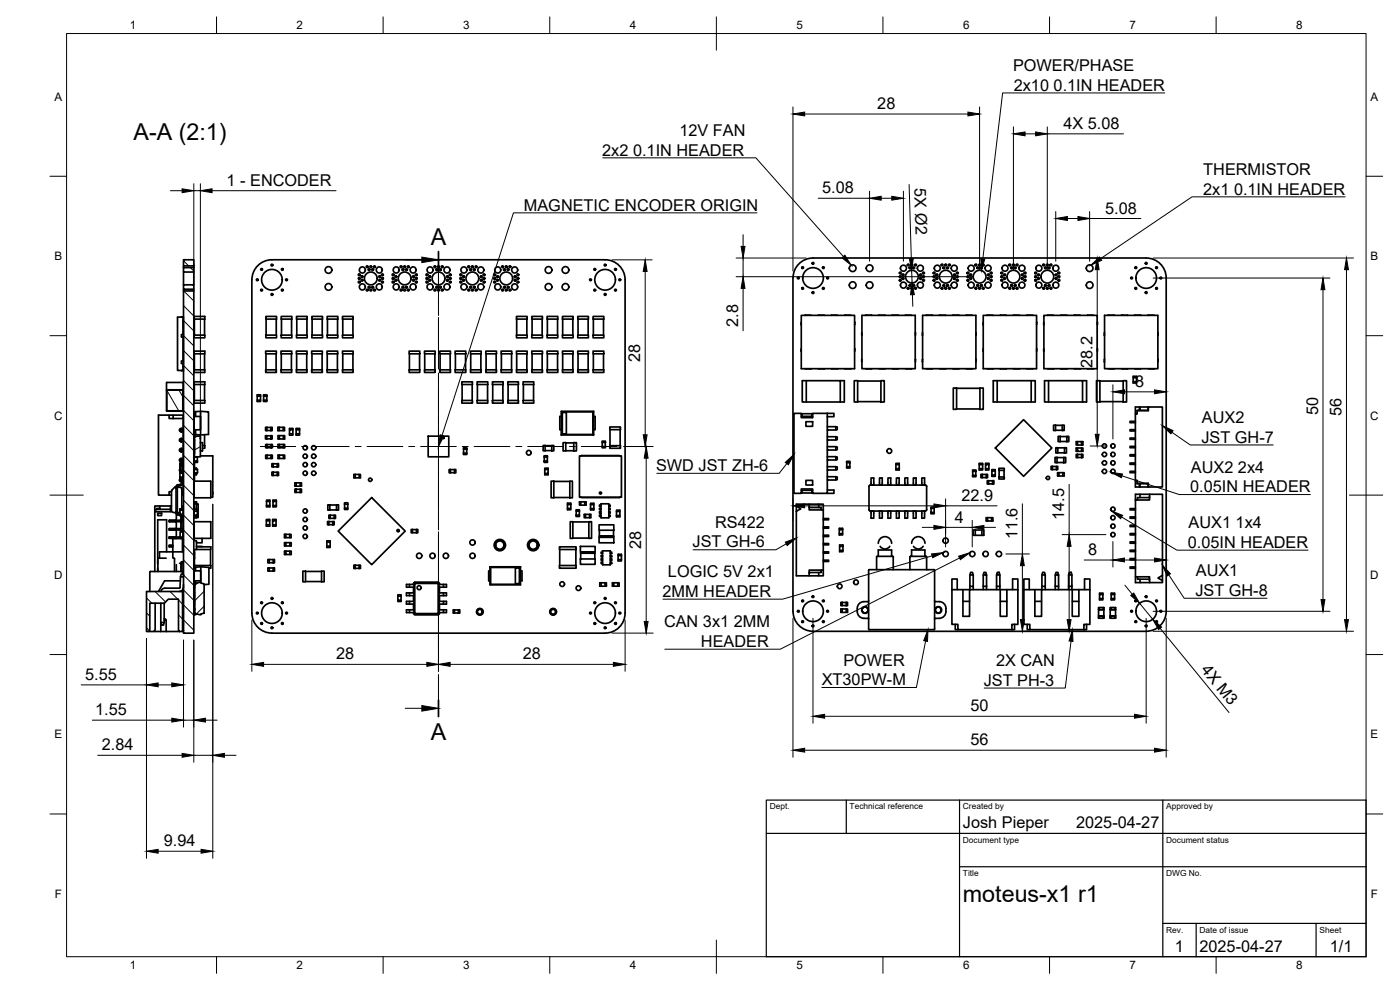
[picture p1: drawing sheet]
<svg xmlns="http://www.w3.org/2000/svg" width="420mm" height="297mm" viewBox="0 0 420 297" stroke-linecap="round" stroke-linejoin="round" font-family="sans-serif">
<defs><g id="words">
<g font-size="7">
<text x="40" y="41.9">A-A (2:1)</text>
<text x="129.3" y="73.5">A</text>
<text x="129.3" y="222">A</text>
<text x="289" y="270.6">moteus-x1 r1</text>
</g>
<g font-size="4.9">
<text x="304" y="21.3">POWER/PHASE</text>
<text x="304.2" y="27.2">2x10 0.1IN HEADER</text>
<text x="263.3" y="32.8">28</text>
<text x="203.9" y="40.8">12V FAN</text>
<text x="319.2" y="38.7">4X 5.08</text>
<text x="180.7" y="46.7">2x2 0.1IN HEADER</text>
<text x="361.1" y="52.5">THERMISTOR</text>
<text x="68" y="55.8">1 - ENCODER</text>
<text x="246.8" y="58">5.08</text>
<text x="274.4" y="56.5" transform="rotate(88 274.4 56.5)">5X Ø2</text>
<text x="361.1" y="58.4">2x1 0.1IN HEADER</text>
<text x="157.2" y="63.2">MAGNETIC ENCODER ORIGIN</text>
<text x="331.7" y="64.1">5.08</text>
<text x="221.6" y="98" transform="rotate(-90 221.6 98)">2.8</text>
<text x="192.2" y="108.7" transform="rotate(-90 192.2 108.7)">28</text>
<text x="327.8" y="110.3" transform="rotate(-90 327.8 110.3)">28.2</text>
<text x="340.6" y="116.1">8</text>
<text x="395.6" y="124.5" transform="rotate(-90 395.6 124.5)">50</text>
<text x="402.6" y="124.8" transform="rotate(-90 402.6 124.8)">56</text>
<text x="360.7" y="126.9">AUX2</text>
<text x="360.6" y="132.8">JST GH-7</text>
<text x="196.9" y="141.3">SWD JST ZH-6</text>
<text x="357.4" y="141.8">AUX2 2x4</text>
<text x="357.2" y="147.7">0.05IN HEADER</text>
<text x="288.5" y="150.3">22.9</text>
<text x="214.7" y="158.4">RS422</text>
<text x="286.5" y="156.8">4</text>
<text x="305.4" y="161.8" transform="rotate(-90 305.4 161.8)">11.6</text>
<text x="319.4" y="156" transform="rotate(-90 319.4 156)">14.5</text>
<text x="356.7" y="158.5">AUX1 1x4</text>
<text x="192.5" y="164.6" transform="rotate(-90 192.5 164.6)">28</text>
<text x="207.8" y="164.3">JST GH-6</text>
<text x="326.6" y="166.6">8</text>
<text x="356.5" y="164.4">0.05IN HEADER</text>
<text x="200.5" y="173.2">LOGIC 5V 2x1</text>
<text x="358.9" y="172.9">AUX1</text>
<text x="198.8" y="179.1">2MM HEADER</text>
<text x="358.8" y="178.8">JST GH-8</text>
<text x="199.3" y="188.3">CAN 3x1 2MM</text>
<text x="100.9" y="197.9">28</text>
<text x="156.9" y="197.9">28</text>
<text x="210.4" y="194.1">HEADER</text>
<text x="253.1" y="199.7">POWER</text>
<text x="298.9" y="199.9">2X CAN</text>
<text x="360.3" y="201" transform="rotate(51 360.3 201)">4X M3</text>
<text x="25.6" y="204">5.55</text>
<text x="246.6" y="205.6">XT30PW-M</text>
<text x="295.2" y="205.7">JST PH-3</text>
<text x="28.6" y="214.6">1.55</text>
<text x="291.3" y="213.5">50</text>
<text x="30.6" y="225.2">2.84</text>
<text x="291.3" y="223.6">56</text>
<text x="289" y="248.5">Josh Pieper</text>
<text x="323" y="248.5">2025-04-27</text>
<text x="49.2" y="254">9.94</text>
<text x="352.6" y="285.7">1</text>
<text x="360" y="285.5">2025-04-27</text>
<text x="399.1" y="285.7">1/1</text>
</g>
<g font-size="3.5">
<text x="39" y="8.8">1</text>
<text x="89" y="8.8">2</text>
<text x="139" y="8.8">3</text>
<text x="189" y="8.8">4</text>
<text x="239" y="8.8">5</text>
<text x="289" y="8.8">6</text>
<text x="339" y="8.8">7</text>
<text x="389" y="8.8">8</text>
<text x="16.3" y="30.2">A</text>
<text x="411.3" y="30.2">A</text>
<text x="16.3" y="78">B</text>
<text x="411.3" y="78">B</text>
<text x="16.2" y="125.9">C</text>
<text x="411.2" y="125.9">C</text>
<text x="16.2" y="173.7">D</text>
<text x="411.2" y="173.7">D</text>
<text x="16.3" y="221.6">E</text>
<text x="411.3" y="221.6">E</text>
<text x="16.4" y="269.4">F</text>
<text x="411.4" y="269.4">F</text>
<text x="39" y="290.8">1</text>
<text x="89" y="290.8">2</text>
<text x="139" y="290.8">3</text>
<text x="189" y="290.8">4</text>
<text x="239" y="290.8">5</text>
<text x="289" y="290.8">6</text>
<text x="339" y="290.8">7</text>
<text x="389" y="290.8">8</text>
</g>
<g font-size="2.5">
<text x="231" y="242.9">Dept.</text>
<text x="255" y="242.9">Technical reference</text>
<text x="289" y="242.9">Created by</text>
<text x="350" y="242.9">Approved by</text>
<text x="289" y="252.8">Document type</text>
<text x="350" y="252.8">Document status</text>
<text x="289" y="262.9">Title</text>
<text x="350" y="262.9">DWG No.</text>
<text x="350" y="279.9">Rev.</text>
<text x="360" y="279.9">Date of issue</text>
<text x="396" y="279.9">Sheet</text>
</g>
</g></defs>
<!-- layer: Visible -->
<g fill="none" stroke="#000" stroke-width=".51">
<path d="M55.1 77.9h3.1v1.9h-3.1zM55.1 79.8v.5M58.2 79.8v.5M54.5 95.1h.5M54.5 95.2l.5-.1v1.2M55 98v1.5M55 96.4v.8M55 99.5v.6M55 95.3h.1M55 96.3v.1M55 97.2v.8M55.1 87.3h3.1v102.7h-3.1z"/>
<path d="M55.1 85.5h3.1v1.3h-3.1zM55.1 80.3h3.1v1.3h-3.1zM55.1 81.6v3.9M55.1 86.8v.5M58.2 81.6v3.9M58.2 86.8v.5M58.3 95.7v4.8M61.4 95.7h-3.1v-.8h3.2l-.1 5.6M75.6 84v100M75.6 83.9a6 6 0 0 1 6-6h100a6 6 0 0 1 6 6v100.1a6 6 0 0 1-6 6h-100a6 6 0 0 1-6-6M79.8 95.7v-.8h3.2l-.1 5.6M79.8 95.7h3.1"/>
<path d="M79.9 95.7v4.8M84.5 95.7v4.8M87.5 95.7h-3.1v-.8h3.2l-.1 5.6M89.1 95.7v4.8M92.1 95.7h-3.1v-.8h3.2l-.1 5.6M93.6 95.7v-.8h3.2l-.1 5.6M93.6 95.7h3.1M93.7 95.7v4.8M98.3 95.7v4.8M101.3 95.7h-3.1v-.8h3.2l-.1 5.6M102.9 95.7v4.8M105.9 95.7h-3.1v-.8h3.2l-.1 5.6"/>
<path d="M155.1 95.7v4.8M158.1 95.7h-3.1v-.8h3.2l-.1 5.6M159.7 95.7v4.8M162.7 95.7h-3.1v-.8h3.2l-.1 5.6M164.3 95.7v4.8M167.3 95.7h-3.1v-.8h3.2l-.1 5.6M168.9 95.7v4.8M171.9 95.7h-3.1v-.8h3.2l-.1 5.6M173.5 95.7v4.8M176.5 95.7h-3.1v-.8h3.2l-.1 5.6M178.1 95.7v4.8M181.1 95.7h-3.1v-.8h3.2l-.1 5.6"/>
<path d="M240.5 94.6h16v16h-16zM240.5 96.7v.7M241.6 94.6h1.8M245.6 94.6h1.8M249.5 94.6h1.9M253.6 94.6h1.8M256.5 96.7v.7M258.7 94.6h16v16h-16zM258.7 99.9v.7M259.8 94.6h1.8M265.6 94.6h.1M265.6 94.6h-1.9"/>
<path d="M267.7 94.6h1.9M271.7 94.6h1.9M274.7 99.9v.7M276.9 94.6h16v16h-16zM276.9 99.9l-.1 .7M278 94.6h1.8M281.9 94.6h1.9M285.9 94.6h1.9M289.9 94.6h1.9M292.9 99.9h.1M292.9 99.9v.7M295.1 94.6h16v16h-16z"/>
<path d="M295.1 96.7v.7M296.2 94.6h1.8M300.2 94.6h1.8M304.1 94.6h1.9M308.2 94.6h1.8M311.1 96.7v.7M313.3 94.6h16v16h-16zM313.3 96.7v.7M314.4 94.6h1.8M318.4 94.6h1.8M322.3 94.6h1.9M326.4 94.6h1.8"/>
<path d="M329.3 96.7v.7M331.5 94.6h16v16h-16zM331.5 99.9v.7M332.6 94.6h1.8M338.4 94.6h.1M338.4 94.6h-1.9M340.5 94.6h1.9M344.6 94.6h1.8M347.5 99.9v.7M50 117h5M50.1 117.2l.1 6.1 4.6-.1 .1-6M50.1 117.2h4.8"/>
<path d="M54.9 114.8l.1 .1M54.9 114.8h-4.9v8.5h4.9l.1-8.4M54.9 114.8h.1M55 100.4v-5.2h-1.7v16h1.7v-2.1M55 111v.2h-.5M55 110v1M55 109.9v.1M55 100.1v.3h-.5v.7h.5v7.2h-.5v.8h.5v.8M55 101.1v7.2M55 100.4v.7M55 108.3v.8M58.3 100.5h3.2v.9h-3.2z"/>
<path d="M58.3 106.2v-.8h3.2l-.1 .8M58.3 111v.7h3.2l-.1-.7M58.3 106.2v4.8M58.3 115.4v4.7M58.3 106.2h3.1M61.4 106.2v4.8h-3.1M61.4 115.4h-3.1v-.8h3.2l-.1 5.5M77.2 118.9v-.4h1v.4M77.2 118.9h1v1.6h-1zM79.1 118.5h1v.4h-1zM79.1 118.9v1.6h1v-.4h-1M79.7 105.4h3.2v.8h-3.2z"/>
<path d="M79.8 100.5h3.2v.9h-3.2zM79.8 106.2l-.1 5.5h3.2v-.7h-3.1M80.1 118.9v1.2M82.9 106.2v4.8M84.3 105.4h3.2v.8h-3.2zM84.4 100.5h3.2v.9h-3.2zM84.4 106.2l-.1 5.5h3.2v-.7h-3.1M87.5 106.2v4.8M88.9 105.4h3.2v.8h-3.2zM89 100.5h3.2v.9h-3.2zM89 106.2l-.1 5.5h3.2v-.7h-3.1M92.1 106.2v4.8"/>
<path d="M93.5 105.4h3.2v.8h-3.2zM93.6 100.5h3.2v.9h-3.2zM93.6 106.2l-.1 5.5h3.2v-.7h-3.1M96.7 106.2v4.8M98.1 105.4h3.2v.8h-3.2zM98.2 100.5h3.2v.9h-3.2zM98.2 106.2l-.1 5.5h3.2v-.7h-3.1M101.3 106.2v4.8M102.8 105.4h3.2v.8h-3.2zM102.8 100.5h3.2v.9h-3.2zM102.9 106.2l-.1 5.5h3.2v-.7h-3.1M105.9 106.2v4.8"/>
<path d="M122.8 105.4h3.2v.8h-3.2zM122.9 106.2l-.1 5.5h3.2v-.7h-3.1M125.9 106.2v4.8M127.4 105.4h3.2v.8h-3.2zM127.5 106.2l-.1 5.5h3.2v-.7h-3.1M130.5 106.2v4.8M132 105.4h3.2v.8h-3.2zM132.1 106.2l-.1 5.5h3.2v-.7h-3.1M135.1 106.2v4.8M136.6 105.4h3.2v.8h-3.2zM136.7 106.2l-.1 5.5h3.2v-.7h-3.1M138.7 115.4v4.7"/>
<path d="M139.7 106.2v4.8M141.2 105.4h3.2v.8h-3.2zM141.3 106.2l-.1 5.5h3.2v-.7h-3.1M141.7 115.4h-3.1v-.8h3.2l-.1 5.5M143.3 115.4v4.7M144.3 106.2v4.8M145.8 105.4h3.2v.8h-3.2zM145.9 106.2l-.1 5.5h3.2v-.7h-3.1M146.3 115.4h-3.1v-.8h3.2l-.1 5.5M147.9 115.4v4.7M148.9 106.2v4.8M150.4 105.4h3.2v.8h-3.2z"/>
<path d="M150.5 106.2l-.1 5.5h3.2v-.7h-3.1M150.9 115.4h-3.1v-.8h3.2l-.1 5.5M152.5 115.4v4.7M153.5 106.2v4.8M155 105.4h3.2v.8h-3.2zM155 100.5h3.2v.9h-3.2zM155.1 106.2l-.1 5.5h3.2v-.7h-3.1M155.5 115.4h-3.1v-.8h3.2l-.1 5.5M157.1 115.4v4.7M158.1 106.2v4.8M159.6 100.5h3.2v.9h-3.2zM159.6 105.4h3.2v.8h-3.2z"/>
<path d="M159.7 106.2l-.1 5.5h3.2v-.7h-3.1M160.1 115.4h-3.1v-.8h3.2l-.1 5.5M162.7 106.2v4.8M164.2 105.4h3.2v.8h-3.2zM164.2 100.5h3.2v.9h-3.2zM164.3 106.2l-.1 5.5h3.2v-.7h-3.1M167.3 106.2v4.8M168.8 100.5h3.2v.9h-3.2zM168.8 105.4h3.2v.8h-3.2zM168.9 106.2l-.1 5.5h3.2v-.7h-3.1M171.9 106.2v4.8M173.4 100.5h3.2v.9h-3.2z"/>
<path d="M173.4 105.4h3.2v.8h-3.2zM173.5 106.2l-.1 5.5h3.2v-.7h-3.1M176.5 106.2v4.8M178 100.5h3.2v.9h-3.2zM178 105.4h3.2v.8h-3.2zM178.1 106.2l-.1 5.5h3.2v-.7h-3.1M181.1 106.2v4.8M240.5 104.7v.7M240.8 114.2h11.4v6.4h-11.4zM241.6 110.6h1.8M242 114.2v6.4M245.6 110.6h1.8"/>
<path d="M249.6 110.6h1.8M252.2 114.2h1.2v6.4h-1.2M253.6 110.6h1.8M256.5 104.7v.7M257.4 114.3v6.3h-1v-6.4l8 .1M258.7 107.8v.7M259.8 110.6h1.8M263.8 110.6h1.8M264.4 114.2h1v6.4h-1zM267.7 110.6h1.9M271.8 110.6h1.8M274.7 107.8v.7"/>
<path d="M276.8 108.5h.1M276.8 100.6h.1M276.9 107.8l-.1 .7M278 110.6h1.8M282 110.6h1.8M285.9 110.6h1.9M286.1 116.4h1v6.4h-1zM287.1 116.5h7M290 110.6h1.8M292.9 107.8h.1M292.9 107.8v.7M295.1 104.7v.7"/>
<path d="M296.2 110.6h1.8M299.3 114.2h-1.2v6.4h1.2M299.3 114.2h11.4v6.4h-11.4zM300.2 110.6h1.8M304.2 110.6h1.8M308.1 110.6h1.9M309.5 114.2v6.4M311.1 104.7v.7M313.3 104.7v.7M313.5 114.2h11.4v6.4h-11.4zM314.4 110.6h1.8M314.7 114.2v6.4"/>
<path d="M318.4 110.6h1.9M322.4 110.6h1.8M324.9 114.2h1.2v6.4h-1.2M326.3 110.6h1.9M329.3 104.7v.7M330.1 114.3v6.3h-1v-6.4l8 .1M331.5 107.8v.7M332.6 110.6h1.8M336.6 110.6h1.8M337.1 114.2h1v6.4h-1zM340.1 113.3v-.4h1v.4M340.1 113.3h1v1.6h-1z"/>
<path d="M340.1 114.5h1M340.6 110.6h1.8M344.6 110.6h1.8M347.5 107.8v.7M50.8 124.6h-3.2v24h3.2M52 124.6h3v1h-3zM52 124.6h-1.2v1h1.2M54 139.4v-.4h1v.4M54.3 139.9v1.3M54.5 134.6a.51 .51 0 0 0-.7 .5 .51 .51 0 0 0 .7 .5M54.5 128.6a.52 .52 0 0 0-.7 .5 .52 .52 0 0 0 .7 .5M54.5 131.6a.51 .51 0 0 0-.7 .5 .51 .51 0 0 0 .7 .5"/>
<path d="M54.5 137.6a.51 .51 0 0 0-.7 .5 .51 .51 0 0 0 .7 .5M54.9 139.6h-.6v.3M54.9 139.5l.1 .1M54.9 139.4h-.9v1.2M54.9 139.4h.1M54.9 139.4v.2M55 125.6v13.4M55 139.4v1.2M55 139.9l-.1 1.3 .1-.2M58.3 138.3h1v.4h-1zM58.3 137.1h.9M58.3 120.1h3.2v.9h-3.2z"/>
<path d="M58.3 135.7l.1 .1M58.3 125h1.9v4h-1.9zM58.3 129v1.4h.4M58.3 137.1v1.2M58.3 138.7l.1 1.5M58.3 135.8l.1 .2M58.3 136v.2M58.3 130.4l.1 5.3-.1-3.4M58.4 130.9h1.7v6.2h-1.7zM58.4 136.2v.9M58.4 138.7v1.8M58.7 123.5h-.4v1.5"/>
<path d="M58.7 130.4l1.5 .1M58.7 123.5v1.5M58.7 129v1.4M59.3 137.1l-.1 1.2M60.1 132.8l.7 .1v2.3M60.1 131.3v.3M60.1 136.8h3.8v12.4h-.6M60.2 123.4l2.4 .2v6.8l-2.4 .1M60.2 123.4l-1.5 .1M60.2 123.4v7.1M60.8 135.2l-.7 .1M61.4 130.4v3.3h-.6"/>
<path d="M61.4 133.7l.1 .8h-.7M77.2 120.1h1M80.1 130.8v.9M80.1 131.7h1.2M80.1 128.2l1.2 .1M80.1 128.3v.9M80.1 128.2h-.4v1h.4M80.1 129.2h1.2M80.1 133.4v1h-.4v-1h1.6M80.1 136.6v1h-.4v-1h1.6M80.1 134.3h1.2M80.1 137.5h1.2"/>
<path d="M81.3 130.7h.4v1h-.4zM81.3 130.8l-1.6-.1v1h.4M81.3 128.2h.4v1h-.4zM81.3 136.6h.4v1h-.4zM81.3 133.4h.4v1h-.4zM82 139.2v.9M83.2 139.1h.4v1h-.4zM83.2 139.2l-1.6-.1v1h.4M83.8 128.2h-.4v1h.4M83.8 128.2h1.6v1h-1.6zM83.8 133.4h-.4v1h.4M83.8 133.4h1.6v1h-1.6z"/>
<path d="M83.8 136.6h-.4v1h.4M83.8 136.6h1.6v1h-1.6zM83.8 130.7h-.4v1h.4M83.8 130.7h1.6v1h-1.6zM85 128.2v1M85 130.7v1M85 133.4v1M85 136.6v1M86.9 129v-.4h1v.4M86.9 129h1v1.6h-1zM86.9 130.2h1M88.9 129v-.4h1v.4"/>
<path d="M88.9 129h1v1.6h-1zM88.9 130.2h1M128.5 130.9h6.2v6.2h-6.2zM138.6 120.1h3.2v.9h-3.2zM139.1 134.4h1v.4h-1zM139.1 136v.4h1v-.4M139.1 134.8v1.2M139.1 136h1M140.1 134.8v1.2M143.2 120.1h3.2v.9h-3.2zM147.8 120.1h3.2v.9h-3.2zM152.4 120.1h3.2v.9h-3.2z"/>
<path d="M157 120.1h3.2v.9h-3.2zM163.3 138.3h1v.4h-1zM163.3 137.1v-.4h1v1.6M163.3 137.1h1M163.3 137.1v1.2M163.6 133.7v1.6h-.6v-1.6h2.6M163.6 135.2h2M165.6 133.7h.6v1.6h-.6zM168.4 130.5h9.8v-7.1l-.2 .2v6.8l.2 .1M168.4 123.4l.2 .2h9.4M168.4 125h-.4v4h.4M168.6 123.6v6.8"/>
<path d="M168.8 123.7h1.2v6.5h-1.2zM169 132.8h.8v2.5h-.8zM169.8 135.2l2.4 .1M169.8 132.9h2.4M172.2 132.8h.8v2.5l-.8-.1zM173.9 136.8h12.6v12.4h-12.6zM174.5 136.8h11.4M178 130.4l-9.6 .1M178.2 125h.4v4h-.4M178.2 123.4h-9.8v7.1M180.7 132.4h1v.4h-1zM180.7 132.8v1.6h1v-.4h-1"/>
<path d="M181.7 132.8v1.2M183 128.1h3.2v.8h-3.2zM183.1 128.9l-.1 5.6h3.2v-.8h-3.1M186.1 128.9v4.8M238.3 124h2.2v1.3h3.4v-1.3h4.4v24h-4.4v-1.3h-3.4v1.3h-2.2zM240.5 124.9h3.4M240.7 124.9v-.8h3v.8M241.9 126.5h2v1.4h-2zM248.3 134h2.5M248.3 128h2.5M248.3 131h2.5M248.3 137h2.5"/>
<path d="M248.3 124h2v1h-2M250.8 134v1M250.8 134l.5 .2v.7l-3 .1M250.8 128v1M250.8 128l.5 .2v.7l-3 .1M250.8 131v1M250.8 131l.5 .2v.7l-3 .1M250.8 137v1M250.8 137l.5 .2v.7l-3 .1M254.1 138.8v-.4h1l-.1 1.6M254.1 138.8h.9M254.1 138.8v1.2"/>
<path d="M257.4 120.5h7M268.9 139h1v1.6h-1zM268.9 139.4h1M287.1 122.7l8 .1v-6.4h-1v6.3M293.9 139.4v-.4h1v.4M293.9 139.4h1v1.6h-1zM295.8 139.4v-.4h1v.4M295.8 139.4h1v1.6h-1zM307.2 125.9l8.5 8.5-8.5 8.5-8.5-8.5zM315.8 139.9l1.3 .1M315.8 140v.9M315.8 139.9h-.4v1h.4"/>
<path d="M316.8 127.6v1.6h-.6v-1.6h2.6M316.8 129.1h2M316.9 134.3h.6v1.6h-.6zM317.1 139.9h.3v1h-.3zM317.2 137.3v1.5M317.2 138.8h2M317.5 135.9h2.6v-1.6h-.6v1.6M317.5 134.4h2M318.2 131v1.5M318.2 132.5h2M318.8 127.6h.6v1.6h-.6zM319.2 137.2h.6v1.6h-.6z"/>
<path d="M319.2 137.3l-2.6-.1v1.6h.6M320.2 130.9h.6v1.6h-.6zM320.2 131l-2.6-.1v1.6h.6M323 132.5h1.6v1h-1.6zM323 136.3h.4v1h-.4zM323.4 134.4h-.4v1h.4M323.4 134.4h1.6v1h-1.6zM323.4 137.3h1.2M323.4 132.5v1M323.4 136.4h1.2M324.6 132.5h.4v1h-.4M324.6 136.3v1"/>
<path d="M324.6 136.3h.4v1h-.4M324.6 134.4v1M330.1 120.5h7M340.7 126.4h-1.6v.4h1.6M340.7 128.9h-1.6v.4h1.6M340.7 131.4h-1.6v.4h1.6M340.7 133.9h-1.6v.4h1.6M340.7 136.4h-1.6v.4h1.6M340.7 138.9h-1.6v.4h1.6M341.2 123.2h3.4v-1.1h4.2v24h-4.2v-1.1h-3.4v-.9h-.5v-20h.5zM341.9 122.1v1M342.1 122.1v1"/>
<path d="M344.5 122.1l.1 1.1M344.5 123.1l-3.3 .1M344.6 122.1h-3.9v2M46.5 153.5v18M47.3 154h1.2v.7h-1.2zM48 152.6h-1v.2M48 151.8h-1.5v1.7h4.7v-1.7M50.8 159h2.1v2.1h-2.1v.4M50.8 156.5h2.1v2.1h-2.1v.4M50.8 156.5h4.2v-.4h-.6v.4M50.8 159h4.2v-.4h-.6v.4M51.2 152.8h-4.5v.7"/>
<path d="M51.2 151.8h-3.2v1M51.2 151.8h.3M51.5 147.6h-.7v1h.7M51.5 147.3v6l.3 .4M51.8 153.7l1 .2M52.4 146.2l-.9 1.1M52.8 146.1v.4M52.8 153.5v.4M52.8 146.1l-.4 .1M52.8 153.9h.4M52.8 146.1h.4M52.8 146.5v7"/>
<path d="M52.8 153.9h.1M52.8 153.9l.5 .6M52.9 146.5h.1M52.9 153.5h.1M52.9 154.2v1.9h-2.1v.4M53.2 153.5h.1M53.2 146.1l1 .2 .4 .4v6M53.2 146.1v.4M53.2 153.5v.4l.8-.2M53.2 146.5v7M53.2 153.9h.1M53.2 153.9l.8 .3"/>
<path d="M53.2 146.5h.1M53.3 154.5l.7 .1M53.3 145.5l-.5 .6M54 140.8a.47 .47 0 0 0-.1 .5 .47 .47 0 0 0 .4 .2M54 141l.3 .5M54 142v1.6h1M54 143.2h1v.4M54 140.6v.4h.3M54 154.3v.4h1l-.1-.4M54 153.1v-.4h1l-.1 .4M54 140.6h.3M54 154.3h.9"/>
<path d="M54.1 159.6h.8v1.6h-.8zM54.1 140.9l.2 .4M54.3 156.5v2.1M54.3 159v.1M54.3 159.1h.7l-.1 .4M54.3 159.1v.5M54.3 141.1v.4M54.4 156.1h-3.6v.4M54.4 158.6h-3.6v.4M54.4 143.6a.51 .51 0 0 0-.6 .5 .51 .51 0 0 0 .7 .5M54.5 145l.1-1h.4l-.3 1.5-1.3 .3-.2 .3M54.5 155l-.2-.3v1.4"/>
<path d="M54.5 145l-.2 .3-1 .2M54.6 147.6h.4M54.6 151.8v.9M54.6 152.4l.1 .3M54.6 156v.1M54.6 156.5v2.1M54.6 159v.1M54.7 152.4h.3v.3M54.8 144a.35 .35 0 0 0-.4-.3 .35 .35 0 0 0-.3 .4 .35 .35 0 0 0 .5 .3M54.8 154.7l.2 1.3h-.4l-.1-1M54.9 159.6l.1 1.6M54.9 159.5v.1"/>
<path d="M54.9 141h.1M54.9 140.6h.1M54.9 141.1l.1 .1M54.9 141.6l.1 .4M54.9 142h.1M54.9 141.6h-.9v.4h.9v1.2M54.9 140.6l.1 .4M54.9 153.1h-.9v1.2M54.9 153.1v1.2M55 144.2a.5 .5 0 0 0-.5-.6 .5 .5 0 0 0-.5 .5 .5 .5 0 0 0 .6 .4M55 147.6v1h-.4M55 141v.6"/>
<path d="M55 142v1.2M55 143.6v4M55 141.5h-.1M58.3 142.1v.4M58.3 151.3h.1M58.3 151.6h.1M58.3 155.3h.7M58.3 153v.4M58.3 154.6v.4M58.3 140.9v.9l.9 .1M58.3 149.3h.1M58.3 151.6v.4"/>
<path d="M58.3 153h.6M58.3 154.6h.1M58.3 152.6v.4M58.3 153.4v1.2M58.3 155v.3M58.3 154.3h.1M58.3 153.4v.1M58.3 151h.7M58.3 153.6v.4M58.3 140.9h.9M58.3 153.4h.9M58.3 140.9h.1"/>
<path d="M58.3 155.3h.5M58.3 152v.6M58.3 141.9v.2M58.3 140.5h.6v.4M58.3 144.4h4.9l.1 4.9M58.3 152.6h.1M58.3 151.4v1.2M58.3 149.4h4.9M58.3 153h.1M58.3 140.4v.5M58.3 144.4v4.9M58.4 142.5v1.9"/>
<path d="M58.9 151.4l.1 1.2M58.9 153h.4l-.1 .4M59 152.6h-.1M59 142.1l-.1 .3-.6 .1M59 141.9v.2M59 152.9l-.1 .1M59 151.4v-.8h-.7v1M59 152.6v.3M59 155v.3M59 152.9v.1M59.2 153.4v1.2h-.9M59.2 154.6l.1 .4h-1"/>
<path d="M59.2 140.9v.9M59.4 151.3h-.5M59.4 155.3h-.4M59.4 151.2l.1 .1M59.5 151.3v3.9M59.5 155.2l-.1 .1M63.3 149.3h-.1M63.9 147.6v.7M79.9 157.5v.4h1v-.4M79.9 155.9h1v1.6h-1zM79.9 156.3h1M80 151.7v.4h1v-.4"/>
<path d="M80 150.1h1v1.6h-1zM80 150.5h1M81.8 156.3v-.4h1v.4M81.8 156.3h1v1.6h-1zM81.8 157.5h1M81.9 150.5v-.4h1v.4M81.9 150.5h1v1.6h-1zM81.9 151.7h1M82 141.7v1h-.4v-1h1.6M82 140.1h1.2M82 142.6h1.2M83.2 141.7h.4v1h-.4z"/>
<path d="M88.5 146.8h.4v1h-.4zM88.9 144.9h-.4v1h.4M88.9 144.9h1.6v1h-1.6zM88.9 147.7l1.6 .1v-1h-.4v.9M88.9 146.8h1.2M90.1 144.9v1M98.4 151.5h.6v1.6h-.6zM98.7 156.5v1h-.4v-1h1.6M98.7 157.4h1.2M99 151.5h2M99 153h2M99.1 154.6v1"/>
<path d="M99.1 155.5h1.2M99.9 156.5h.4v1h-.4zM100.3 154.6h.4v1h-.4zM100.3 154.6h-1.6v1h.4M101 151.5h.6v1.6h-.6zM101.5 159.3l10-10 10.1 10-10.1 10.1zM103.4 152.5h1v.4h-1zM103.4 151.3h1M103.4 151.3v-.4h1v.4M103.4 151.3v1.2M104.4 151.3v1.2M106.6 142.4h-.4v1h.4"/>
<path d="M106.6 142.4h1.6v1h-1.6zM107.8 142.4v1M123.4 158.9h.4v1h-.4zM123.8 159.8l1.6 .1v-1h-.4v.9M123.8 158.9h1.2M134.8 140.9h.4v1h-.4zM135.2 140.9h1.2M135.2 141.8h1.2M136.4 140.9h.4v1h-.4zM163.5 142.1v.4h1v-.4M163.5 140.5h1v1.6h-1zM163.5 140.9h1"/>
<path d="M166.2 144.4v5h-.8v-5h5.6M166.2 149.3h4.8M170.3 151.4v-.4h1v.4M170.3 151.4h1v1.6h-1zM170.3 152.6h1M171 144.4h.8v5h-.8zM171.9 156.6v4.9h-.8v-5l5.6 .1M172.9 153h1v.4h-1zM172.9 153.4v1.6h1v-.4h-1M173.9 153.4v1.2M173.9 150.6h1.6v1h-1.6zM174.3 150.6v1"/>
<path d="M174.5 149.2h11.4M175.3 154.3h1.6v1h-1.6zM175.5 150.6h.4v1h-.4M175.7 154.3v1M176.7 156.5h.8v5h-.8zM176.9 154.3h.4v1h-.4M177.2 152.6v.4h1v-.4M177.2 151h1v1.6h-1zM177.2 151.4h1M179.8 157.5h4.4v1.6h-4.4zM179.9 159.1v1.7M179.9 154.6h.4v.4h-.4z"/>
<path d="M179.9 153.6h.4v.4h-.4zM179.9 152.6h.4v.4h-.4zM179.9 151.6h.4v.4h-.4zM180.3 151.3v.3M180.3 152v.6M180.3 153v.6M180.3 154v.6M180.3 155v.3M180.3 151.3l2.3-.1 .1 .4M182.7 154.6h.4v.4h-.4zM182.7 153.6h.4v.4h-.4zM182.7 152.6h.4v.4h-.4z"/>
<path d="M182.7 151.6h.4v.4h-.4zM182.7 155l-.1 .3h-2.3M182.7 152v.6M182.7 153v.6M182.7 154v.6M184.1 159.1v2.1M185 154.7v.4h1v-.4M185 153.1h1v1.6h-1zM185 153.5h1M239 151.9l1.3 .7-1.3 .8M240.5 147.1h3.4M240.7 147.1v.8h3v-.8"/>
<path d="M241.9 144.1h2v1.4h-2zM242.8 152l.1 .3M242.8 152.3h3.7v.7M242.8 151.3h2.9v1M245.7 151.3h1.4v1.7M247.1 153h-4.3v-1.7h-3.8v21.5h8.1v-1.7M247.1 155.6h1.6v.4h-1.6M247.1 158.1h1.6v.4h-1.6M247.1 153v18.1M248.3 140h2.5M248.3 143h2.5M248.3 147h2v1h-2"/>
<path d="M250.8 140v1M250.8 140l.5 .2v.7l-3 .1M250.8 143v1M250.8 143l.5 .2v.7l-3 .1M251.9 158.9v-.4h1v.4M251.9 158.9h1v1.6h-1zM254.1 140h1v.4h-1zM260.8 146v6.9M260.8 152.9l.4 .4h16.5l.4-.4M260.8 152.9h.1M260.8 145.9h.1M261.2 145.5l-.4 .4"/>
<path d="M261.2 145.5h16.5M261.2 153.3h.1M261.2 145.5h.1M261.4 153.3h.8v2.2h-.8zM261.4 143.4h.8v2.1h-.8zM263.9 153.3h.9v2.2h-.9zM263.9 143.4h.9v2.1h-.9zM266.5 153.3h.8v2.2h-.8zM266.5 143.4h.8v2.1h-.8zM268.9 140.6v.4h1v-.4M269 153.3h.9v2.2h-.9zM269 143.4h.9v2.1h-.9z"/>
<path d="M271.6 153.3h.8v2.2h-.8zM271.6 143.4h.8v2.1h-.8zM274.1 153.3h.8v2.2h-.8zM274.1 143.4h.8v2.1h-.8zM276.6 153.3h.9v2.2h-.9zM276.6 143.4h.9v2.1h-.9zM277.7 145.5h.1M277.7 153.3h.1M277.7 145.5l.4 .4M278.1 145.9h.1M278.1 146v6.9M278.1 152.9h.1"/>
<path d="M279.4 153.7h1v.4h-1zM279.4 152.5h1M279.4 152.5v-.3h1v.3M279.4 152.5v1.2M280.4 152.5v1.2M291.9 141h1v.4h-1zM291.9 141.4v1.6h1v-.4h-1M292.7 159h-.6v1.6h.6M292.7 159h2.6v1.6h-2.6zM292.8 141.4v1.2M293.9 140.6h1M294.7 159v1.6"/>
<path d="M294.8 142.3l1.2 .1M294.8 142.4v.9M294.8 142.3h-.4v1h.4M294.8 143.3h1.2M295.8 140.6h1M296 142.3h.4v1h-.4zM296.4 155.3h-.4v1h.4M296.4 155.3h1.6v1h-1.6zM296.7 144.3v.9h-.4v-1l1.6 .1M296.7 145.2h1.2M297.6 155.3v1M297.7 141.3v-.4h1v.4"/>
<path d="M297.7 141.3h1v1.6h-1zM297.7 142.5h1M297.9 144.2h.4v1h-.4zM299.8 143.1h1.6v.6h-1.6zM299.8 141.1v-.6h1.6l-.1 2.6M299.8 141.1h1.5M299.8 141.1v2M315.8 140.9h1.3M317.8 141.8h-.4v1h.4M317.8 141.8h1.6v1h-1.6zM319 141.8v1M340.7 141.4h-1.6v.4h1.6"/>
<path d="M340.7 144.1v2h1.2M340.8 150h4.2v-1.7h3.9v24.3l-1.4 .8 1.4 .8v.6h-3.9v-1.7h-4.2zM340.8 157.6h-1.6v.4h1.6M340.8 155.1h-1.6v.4h1.6M340.8 152.6h-1.6v.4h1.6M341.2 145l3.3 .1v1h-2.4v-1M341.9 145.1v1h.2M342.1 148.3v1M344.5 146.1h.1M344.6 145l-.1 .1M345 149.3h-3.6v.7M345 148.3h-4.2v1.7"/>
<path d="M345 149l-.1 .3M44 177.5h10.8v12h-.9l-.3-.3v-9.4h-3.1l-1.2 1.2h-4.3v8.2l-.4 .3h-.6zM45.2 171.5h9.6v.8M45.2 171.5l-.2 .2v5.8M47.3 169.2h.1M47.4 170.4v.8M49.9 167.5h-2.3l-.2 .2M50 165.6v-9.6h-2.7l.1 15.5M50.8 161.5l2.1 .1M50.8 163.6h1.1h-1.1v.4zM50.8 161.5l4 .1M50.8 164h1.1"/>
<path d="M51.9 161.6v4M51.9 165.6h-4v1.7l-.2 .2M51.9 165.6v1.7l.2 .2M51.9 165.6h2.9M52.2 167.5l.2 .2v3.8M52.9 169.4v2.1M53.8 161.5h.6M53.8 176.5h-4.7l-.5 .4-.3 .6M53.9 169h.5M54 176.3l-.2 .2M54.1 161.1h-3.3v.4M54.1 174.3h-4.7l-1.8 3.2"/>
<path d="M54.2 173.1h.9M54.3 161.5v.1M54.3 169v2.5M54.4 161.2v.3h.6v-.3M54.5 168.6h.5v.4h-.6v-.3M54.6 161.5v.1M54.6 168.5v.1M54.6 169v2.5M54.8 161.6l.2 .2v3.6l-.2 .2M54.8 161.6v4M54.8 177.5h.2M54.9 161.2h.1"/>
<path d="M55 176.6v12.9h-.2M55 165.1h.1M55 162.1h.1M55 176.3l-.2 .7-1 .4M55.1 172.6l-.1-.3h-.6l-.2 .8-.2 3.2M55.1 175.4l-.1 .9M58.2 162.1l.8 .2v2.5l-.8 .2M58.3 165v.6M58.3 161.4l4.9 .1v-5h-4.9v5.6M58.3 174.3v1l.2 .1h-.2M58.3 175.4v.8h.2M58.3 171.3h1.9v3h-1.9"/>
<path d="M58.3 175.3v.1M58.3 166.6v.1M58.3 167.1v2.2M58.3 169.3v.2M58.3 165.6v.1M58.3 166.1v.6M58.3 166.3v.1M58.3 165.8v.2M58.3 169.7v4.6M58.3 165.7v.4M58.3 166.7v.4M58.3 165v4.7"/>
<path d="M58.5 175.1l1.8-.4v.2l1 .3v8.8l-1 .2v.2l-1.8-.3zM58.5 177.9h-.2v.8h.2M58.7 174.3v.7M58.7 170.2h-.4M59 163.9l1.6 .2M59 164.1h4.3v.8h-4.6M60.3 170.1l-1.6 .1v1.1M60.3 170.1l2.4 .2v5l-1.4 .1M60.3 170.1v4.6M60.6 161.5v1.4h-1.6M63.2 164.9v4.8h-4.9M63.2 169.7l.1 .8h-.6"/>
<path d="M80.4 167.9h.4v1h-.4zM80.8 170.4h1.2M80.8 170.4v1M80.8 170.4h-.4v1h.4M80.8 167.9h1.2M80.8 171.3h1.2M80.8 168.8h1.2M82 170.4h.4v1h-.4zM82 167.9h.4v1h-.4zM85.8 160.3h-.4v1h.4M85.8 160.3h1.6v1h-1.6zM85.8 165.4h-.4v1h.4"/>
<path d="M85.8 165.4h1.6v1h-1.6zM85.8 162.8h-.4v1h.4M85.8 162.8h1.6v1h-1.6zM87 160.3v1M87 162.8v1M87 165.4v1M90.9 171.4h.8v3.2h-.8zM91.7 174.5l5.6 .1v-3.2h-.8v3.1M91.7 171.5h4.8M98.1 162.7v-.4h1v.4M98.1 162.7h1v1.6h-1zM98.1 163.9h1"/>
<path d="M106.6 169.6v1M106.6 170.5h1.2M107.8 169.6h.4v1h-.4zM107.8 169.6h-1.6v1h.4M119.4 178.9v1.2M120.4 178.9h-1v-.4h1v1.6M122 175.4h2.1v-.4l.3-.3h7.2l.3 .3v.4h2.1v.8h-2.1v1.7h2.1v.8h-2.1v1.7h2.1v.9h-2.1v1.7h2.1v.8h-2.1l-.3 .7h-7.2l-.3-.7h-2.1v-.8h2.1v-1.7h-2.1v-.9h2.1v-1.7h-2.1v-.8h2.1v-1.7h-2.1zM122.9 175.4v.8M122.9 177.9v.8M124.2 175.1v9l.3-.2M124.5 174.8l-.3 .3 .3 .1M131.4 175.1l-6.9 .1v8.7l.1 .2h6.8l.1-.2"/>
<path d="M131.5 174.8v.4M131.5 174.8h-7l.1 .3M131.5 174.8l.2 .3M131.5 175.2l.2-.1v9l-.2-.2zM133.1 175.4v.8M133.1 177.9v.8M147.1 171.3h-.4v3h.4M147.1 170.1l.2 .2v5l-.2 .2v-5.4h9.1M147.3 175.3h8.7l.2 .2M154.7 170.4h1.2v4.7h-1.2zM156 170.3v5M156.2 170.1v5.4h-9.1"/>
<path d="M156.2 170.1l-.2 .2h-8.7M156.2 171.3h.5v3h-.5M167.9 164.1h5v.8h-5zM168 164.9l-.1 5.6h5v-.8h-4.9M171.9 161.4h4.8M172.8 164.9v4.8M174.2 167.7h4.4v1.6h-4.4zM174.2 163.9h4.4v1.7h-4.4zM174.3 165.8h4.2v.2h-4.2M174.3 165.6v2.1M178.5 165.6v.2M178.5 166v1.7"/>
<path d="M179.8 161.2h4.4v1.7h-4.4zM179.9 161v.2M180.4 174.9h-.4v1h.4M180.4 174.9h1.6v1h-1.6zM180.8 165.7h-.4v.4h.4M180.8 166.7h-.4v.4h.4M180.8 167.7h-.4v.4h.4M180.8 168.7h-.4v.4h.4M180.9 169.5h2.2M181.6 174.9v1M183.2 165.7h.4v.4h-.4zM183.2 166.7h.4v.4h-.4z"/>
<path d="M183.2 167.7h.4v.4h-.4zM183.2 168.7h.4v.4h-.4zM183.2 165.7v-.4h-2.4l.1 4.1M183.2 169.1l-.1 .3M183.2 166.1v.6M183.2 167.1v.6M183.2 168.1v.6M184.1 160.8h-4.2v.2h4.2M184.2 174.9h-.4v1h.4M184.2 174.9h1.6v1h-1.6zM185.4 174.9v1M185.5 166.7v-.4h1v.4"/>
<path d="M185.5 166.7h1v1.6h-1zM185.5 167.9h1M242.9 171.8l-.1 .2M245.7 171.8v1M246.5 171.1v.7h-3.7M247.1 171.1h-4.3v1.7M247.1 160.6h1.6v.4h-1.6M247.1 163.1h1.6v.4h-1.6M247.1 165.6h1.6v.4h-1.6M247.1 168.1h1.6v.4h-1.6M251.9 160.1h1M252 163.9v-.4h1v.4"/>
<path d="M252 163.9h1v1.6h-1zM252 165.1h1M263.4 166.9l.2-.2v-1.7h4v1.7l.2 .2M263.6 163a2 2 0 0 1 2-2 2 2 0 0 1 2 2M267 163.9a1.7 1.7 0 0 1-2.9 0M267.9 166.9l-4.8 .1v3.9M267.9 166.9l.2 .2v3.8M273.3 166.9l4.7 .1 .1 3.9M273.3 166.9l-.2 .2v3.8M273.6 166.7v-1.7h4v1.7l.2 .2M273.6 163a2 2 0 0 1 2-2 2 2 0 0 1 2 2M273.6 166.7l-.2 .2"/>
<path d="M277 163.9a1.7 1.7 0 0 1-2.8 0M280.5 171.1v17.6M280.5 171.1l-.2-.2-19.6 .1v17.7l.2 .2h19.4l.2-.2M285.7 176.9v-3.2h1.6v3.2M285.7 176.9v10.4h1.8v1.6h16.2M285.7 176.9h3.3v8h2v-8h14.5M289 176.9h2M291.1 172.5v3.4h1v1M291.1 175.9v1M292.1 172.5l-.2-.8h-.6l-.2 .8h1v3.4M295.1 172.5v3.4h1v1M295.1 175.9v1"/>
<path d="M296.1 172.5l-.2-.8h-.6l-.2 .8h1v3.4M299.1 172.5v3.4M299.3 171.7h.6l.2 .8h-1zM300.1 172.5v3.4h-1v1M300.1 175.9v1M300.2 176.9v8h2v-8M303.9 176.9v-3.2h1.6v3.2M305.5 176.9v10.4h-1.8v1.6M307.3 176.9v-3.2h1.6v3.2M307.3 176.9v10.4h1.8v1.6h16.2M307.3 176.9h3.3v8h2v-8h14.5M310.6 176.9h2"/>
<path d="M312.7 172.5v3.4h1v1M312.7 175.9v1M313.7 172.5l-.2-.8h-.6l-.2 .8h1v3.4M316.7 172.5v3.4h1v1M316.7 175.9v1M317.7 172.5l-.2-.8h-.6l-.2 .8h1v3.4M320.7 172.5v3.4M320.9 171.7h.6l.2 .8h-1zM321.7 172.5v3.4h-1v1M321.7 175.9v1M321.8 176.9v8h2v-8M325.5 176.9v-3.2h1.6v3.2"/>
<path d="M327.1 176.9v10.4h-1.8v1.6M330 178.4v-.4h1v.4M330 178.4h1v1.6h-1zM330 179.6h1M333.5 178.4v-.4h1v.4M333.5 178.4h1v1.6h-1zM333.5 179.6h1M340.8 173.1v1.7h4.2M340.8 170.1h-1.6v.4h1.6M340.8 167.6h-1.6v.4h1.6M340.8 165.1h-1.6v.4h1.6M340.8 162.6h-1.6v.4h1.6"/>
<path d="M340.8 160.1h-1.6v.4h1.6M341.4 173.1v.7h3.6M342.1 173.8v1M344.9 173.8l.1 .2M348.9 172.6v1.6M44.6 189.5h3.7M46.6 181v8l-.5 .5M48.3 181v5.8l.2 .8h.6l.2-.8v-5.8M48.3 189.5h5.6M49.3 185.7h.3l.3 .5v3.3M49.3 186.8h-1v2.7M49.3 186.1h.5"/>
<path d="M55 187.4l.1 .1M55 183.9l.1 .1M55 182.7h.1M55.1 189.2l-.1 .1M55.1 187l-.1 .1M58.2 184.5h.2M58.2 182.7h.2M58.3 183.8h.2M58.4 184v.5M58.4 182.7v.3M58.4 182.7h.1M58.5 183h-.2v.9l.2 .1"/>
<path d="M58.5 180.4h-.2v.9h.2M59 184.2l-.6 .3M119.4 180.1h1v.4h-1zM122.9 180.4v.9M122.9 183v.8M124.2 184.1l.3 .2 .1-.2M124.5 184.3h7M131.7 184.1l-.2 .2-.1-.2M133.1 180.4v.9M133.1 183v.8M136 183h.4v1h-.4zM136.4 183h1.2"/>
<path d="M137.6 183h.4v1l-1.6-.1M137.6 183v.9M238 183.4v-100a6 6 0 0 1 6-6h100a6 6 0 0 1 6 6v100M238 183.4a6 6 0 0 0 6 6M244 189.4h100M252.3 180.7h.5v1h-.5zM252.8 182.7h-.5v1h.5M252.8 182.7h1.6v1h-1.6zM252.8 180.8h1.2M254 180.7h.4v1h-1.6M254 180.7v1M254 182.7v1"/>
<path d="M258.8 182.4a1.02 1.02 0 0 1 1.8 .4v.5a1.01 1.01 0 0 1-1.5 .7 1.01 1.01 0 0 1-.3-1.6zM260.7 180.3l-.2 .2a2.55 2.55 0 0 0-2.8 .7 2.55 2.55 0 0 0-.3 2.8 2.45 2.45 0 0 0 3.1 1.5l.2 .2M280.5 180.3l.2 .2a2.44 2.44 0 0 1 2.5 .5 2.44 2.44 0 0 1 .7 2.5 2 2 0 0 1-2 2h-1.2l-.2 .2M280.9 182.3a1 1 0 0 1 1.6 .3 1 1 0 0 1-.8 1.4 1 1 0 0 1-1.1-1.2zM286.7 187.3v1.6h.8M289 180.4h2M300.2 180.4h2M304.5 187.3v1.6h-.8M308.3 187.3v1.6h.8M310.6 180.4h2M321.8 180.4h2M326.1 187.3v1.6h-.8"/>
<path d="M329.7 184.9h1.6M329.7 184.9v.6h1.6v-.2M329.7 182.4v.5M329.9 184.9v.4h-.2M331.1 184.9v.4h.2M331.3 182.9v1.9M331.3 184.8l-1.6 .1M331.3 183h-1.6v1.8M331.3 182.9l-1.6 .1M331.3 182.4l-1.6-.1 .2 .6M331.3 182.4h-.2v.5M331.3 182.4v.5"/>
<path d="M331.3 184.8v.5M333.2 184.9h1.6M333.2 184.9v.6h1.6v-.2M333.2 182.4v.5M333.4 184.9v.4h-.2M334.6 184.9v.4h.2M334.8 182.9v1.9M334.8 184.8l-1.6 .1M334.8 183h-1.6v1.8M334.8 182.9l-1.6 .1M334.8 182.4l-1.6-.1 .2 .1v.5M334.8 182.4h-.2v.5"/>
<path d="M334.8 182.4v.5M334.8 184.8v.5M350 183.4a6 6 0 0 1-6 6"/>
<circle cx="81.6" cy="79.5" r=".26"/>
<circle cx="181.6" cy="79.5" r=".26"/>
<circle cx="244" cy="79" r=".26"/>
<circle cx="272.6" cy="79.5" r=".26"/>
<circle cx="273.7" cy="79.5" r=".26"/>
<circle cx="274.8" cy="79.5" r=".26"/>
<circle cx="282.7" cy="79.5" r=".26"/>
<circle cx="283.8" cy="79.5" r=".26"/>
<circle cx="284.9" cy="79.5" r=".26"/>
<circle cx="292.9" cy="79.5" r=".26"/>
<circle cx="294" cy="79.5" r=".26"/>
<circle cx="295.1" cy="79.5" r=".26"/>
<circle cx="303.1" cy="79.5" r=".26"/>
<circle cx="304.2" cy="79.5" r=".26"/>
<circle cx="305.3" cy="79.5" r=".26"/>
<circle cx="313.2" cy="79.5" r=".26"/>
<circle cx="314.3" cy="79.5" r=".26"/>
<circle cx="315.4" cy="79.5" r=".26"/>
<circle cx="344" cy="79" r=".26"/>
<circle cx="77.2" cy="83.9" r=".26"/>
<circle cx="78.5" cy="87.1" r=".26"/>
<circle cx="78.5" cy="80.8" r=".26"/>
<circle cx="81.6" cy="83.9" r="3.1"/>
<circle cx="81.6" cy="88.3" r=".26"/>
<circle cx="84.7" cy="80.8" r=".26"/>
<circle cx="84.7" cy="87.1" r=".26"/>
<circle cx="86" cy="83.9" r=".26"/>
<circle cx="98.6" cy="81" r="1.01"/>
<circle cx="98.6" cy="86.1" r="1.01"/>
<circle cx="107.8" cy="83.5" r=".26"/>
<circle cx="107.8" cy="82.4" r=".26"/>
<circle cx="107.8" cy="84.6" r=".26"/>
<circle cx="108.6" cy="83" r=".26"/>
<circle cx="108.6" cy="84.1" r=".26"/>
<circle cx="108.7" cy="81" r=".91"/>
<circle cx="108.7" cy="86.1" r=".91"/>
<circle cx="110.2" cy="87" r=".26"/>
<circle cx="110.2" cy="80" r=".26"/>
<circle cx="110.7" cy="86.2" r=".26"/>
<circle cx="110.7" cy="80.9" r=".26"/>
<circle cx="111.3" cy="83.5" r="1.92"/>
<circle cx="111.3" cy="87" r=".26"/>
<circle cx="111.3" cy="80" r=".26"/>
<circle cx="111.8" cy="86.2" r=".26"/>
<circle cx="111.8" cy="80.9" r=".26"/>
<circle cx="112.4" cy="80" r=".26"/>
<circle cx="112.4" cy="87" r=".26"/>
<circle cx="113.8" cy="86.1" r=".91"/>
<circle cx="113.8" cy="81" r=".91"/>
<circle cx="113.9" cy="84.1" r=".26"/>
<circle cx="113.9" cy="83" r=".26"/>
<circle cx="114.8" cy="83.5" r=".26"/>
<circle cx="114.8" cy="82.4" r=".26"/>
<circle cx="114.8" cy="84.6" r=".26"/>
<circle cx="118" cy="82.4" r=".26"/>
<circle cx="118" cy="83.5" r=".26"/>
<circle cx="118" cy="84.6" r=".26"/>
<circle cx="118.8" cy="84.1" r=".26"/>
<circle cx="118.8" cy="83" r=".26"/>
<circle cx="118.9" cy="81" r=".91"/>
<circle cx="118.9" cy="86.1" r=".91"/>
<circle cx="120.3" cy="87" r=".26"/>
<circle cx="120.3" cy="80" r=".26"/>
<circle cx="120.9" cy="80.9" r=".26"/>
<circle cx="120.9" cy="86.2" r=".26"/>
<circle cx="121.4" cy="83.5" r="1.92"/>
<circle cx="121.4" cy="87" r=".26"/>
<circle cx="121.4" cy="80" r=".26"/>
<circle cx="122" cy="80.9" r=".26"/>
<circle cx="122" cy="86.2" r=".26"/>
<circle cx="122.5" cy="87" r=".26"/>
<circle cx="122.5" cy="80" r=".26"/>
<circle cx="124" cy="81" r=".91"/>
<circle cx="124" cy="86.1" r=".91"/>
<circle cx="124.1" cy="83" r=".26"/>
<circle cx="124.1" cy="84.1" r=".26"/>
<circle cx="124.9" cy="83.5" r=".26"/>
<circle cx="124.9" cy="82.4" r=".26"/>
<circle cx="124.9" cy="84.6" r=".26"/>
<circle cx="128.1" cy="84.6" r=".26"/>
<circle cx="128.1" cy="83.5" r=".26"/>
<circle cx="128.1" cy="82.4" r=".26"/>
<circle cx="129" cy="83" r=".26"/>
<circle cx="129" cy="84.1" r=".26"/>
<circle cx="129.1" cy="81" r=".91"/>
<circle cx="129.1" cy="86.1" r=".91"/>
<circle cx="130.5" cy="80" r=".26"/>
<circle cx="130.5" cy="87" r=".26"/>
<circle cx="131.1" cy="80.9" r=".26"/>
<circle cx="131.1" cy="86.2" r=".26"/>
<circle cx="131.6" cy="83.5" r="1.92"/>
<circle cx="131.6" cy="80" r=".26"/>
<circle cx="131.6" cy="87" r=".26"/>
<circle cx="132.2" cy="80.9" r=".26"/>
<circle cx="132.2" cy="86.2" r=".26"/>
<circle cx="132.7" cy="87" r=".26"/>
<circle cx="132.7" cy="80" r=".26"/>
<circle cx="134.1" cy="86.1" r=".91"/>
<circle cx="134.1" cy="81" r=".91"/>
<circle cx="134.2" cy="84.1" r=".26"/>
<circle cx="134.2" cy="83" r=".26"/>
<circle cx="135.1" cy="84.6" r=".26"/>
<circle cx="135.1" cy="82.4" r=".26"/>
<circle cx="135.1" cy="83.5" r=".26"/>
<circle cx="138.3" cy="84.6" r=".26"/>
<circle cx="138.3" cy="83.5" r=".26"/>
<circle cx="138.3" cy="82.4" r=".26"/>
<circle cx="139.1" cy="84.1" r=".26"/>
<circle cx="139.1" cy="83" r=".26"/>
<circle cx="139.2" cy="86.1" r=".91"/>
<circle cx="139.2" cy="81" r=".91"/>
<circle cx="140.7" cy="80" r=".26"/>
<circle cx="140.7" cy="87" r=".26"/>
<circle cx="141.2" cy="80.9" r=".26"/>
<circle cx="141.2" cy="86.2" r=".26"/>
<circle cx="141.8" cy="83.5" r="1.92"/>
<circle cx="141.8" cy="87" r=".26"/>
<circle cx="141.8" cy="80" r=".26"/>
<circle cx="142.3" cy="80.9" r=".26"/>
<circle cx="142.3" cy="86.2" r=".26"/>
<circle cx="142.9" cy="80" r=".26"/>
<circle cx="142.9" cy="87" r=".26"/>
<circle cx="144.3" cy="86.1" r=".91"/>
<circle cx="144.3" cy="81" r=".91"/>
<circle cx="144.4" cy="84.1" r=".26"/>
<circle cx="144.4" cy="83" r=".26"/>
<circle cx="145.3" cy="82.4" r=".26"/>
<circle cx="145.3" cy="83.5" r=".26"/>
<circle cx="145.3" cy="84.6" r=".26"/>
<circle cx="148.4" cy="84.6" r=".26"/>
<circle cx="148.4" cy="83.5" r=".26"/>
<circle cx="148.4" cy="82.4" r=".26"/>
<circle cx="149.3" cy="84.1" r=".26"/>
<circle cx="149.3" cy="83" r=".26"/>
<circle cx="149.4" cy="86.1" r=".91"/>
<circle cx="149.4" cy="81" r=".91"/>
<circle cx="150.8" cy="80" r=".26"/>
<circle cx="150.8" cy="87" r=".26"/>
<circle cx="151.4" cy="80.9" r=".26"/>
<circle cx="151.4" cy="86.2" r=".26"/>
<circle cx="151.9" cy="83.5" r="1.92"/>
<circle cx="151.9" cy="80" r=".26"/>
<circle cx="151.9" cy="87" r=".26"/>
<circle cx="152.5" cy="86.2" r=".26"/>
<circle cx="152.5" cy="80.9" r=".26"/>
<circle cx="153" cy="80" r=".26"/>
<circle cx="153" cy="87" r=".26"/>
<circle cx="154.5" cy="81" r=".91"/>
<circle cx="154.5" cy="86.1" r=".91"/>
<circle cx="154.6" cy="83" r=".26"/>
<circle cx="154.6" cy="84.1" r=".26"/>
<circle cx="155.4" cy="82.4" r=".26"/>
<circle cx="155.4" cy="84.6" r=".26"/>
<circle cx="155.4" cy="83.5" r=".26"/>
<circle cx="164.6" cy="81" r="1.01"/>
<circle cx="164.6" cy="86.1" r="1.01"/>
<circle cx="169.7" cy="86.1" r="1.01"/>
<circle cx="169.7" cy="81" r="1.01"/>
<circle cx="177.2" cy="83.9" r=".26"/>
<circle cx="178.5" cy="80.8" r=".26"/>
<circle cx="178.5" cy="87.1" r=".26"/>
<circle cx="181.6" cy="83.9" r="3.1"/>
<circle cx="181.6" cy="88.3" r=".26"/>
<circle cx="184.7" cy="80.8" r=".26"/>
<circle cx="184.7" cy="87.1" r=".26"/>
<circle cx="186" cy="83.9" r=".26"/>
<circle cx="239.6" cy="83.4" r=".26"/>
<circle cx="240.9" cy="80.3" r=".26"/>
<circle cx="240.9" cy="86.5" r=".26"/>
<circle cx="244" cy="87.8" r=".26"/>
<circle cx="244" cy="83.4" r="3.1"/>
<circle cx="247.1" cy="86.5" r=".26"/>
<circle cx="247.1" cy="80.3" r=".26"/>
<circle cx="248.4" cy="83.4" r=".26"/>
<circle cx="255.9" cy="85.6" r="1.01"/>
<circle cx="255.9" cy="80.5" r="1.01"/>
<circle cx="261" cy="85.6" r="1.01"/>
<circle cx="261" cy="80.5" r="1.01"/>
<circle cx="270.2" cy="84.1" r=".26"/>
<circle cx="270.2" cy="83" r=".26"/>
<circle cx="270.2" cy="81.9" r=".26"/>
<circle cx="271" cy="83.6" r=".26"/>
<circle cx="271" cy="82.5" r=".26"/>
<circle cx="271.1" cy="80.5" r=".9"/>
<circle cx="271.1" cy="85.6" r=".9"/>
<circle cx="272.6" cy="86.5" r=".26"/>
<circle cx="273.1" cy="85.7" r=".26"/>
<circle cx="273.1" cy="80.4" r=".26"/>
<circle cx="273.7" cy="86.5" r=".26"/>
<circle cx="273.7" cy="83" r="1.92"/>
<circle cx="274.2" cy="80.4" r=".26"/>
<circle cx="274.2" cy="85.7" r=".26"/>
<circle cx="274.8" cy="86.5" r=".26"/>
<circle cx="276.2" cy="85.6" r=".9"/>
<circle cx="276.2" cy="80.5" r=".9"/>
<circle cx="276.3" cy="83.6" r=".26"/>
<circle cx="276.3" cy="82.5" r=".26"/>
<circle cx="277.2" cy="84.1" r=".26"/>
<circle cx="277.2" cy="83" r=".26"/>
<circle cx="277.2" cy="81.9" r=".26"/>
<circle cx="280.3" cy="84.1" r=".26"/>
<circle cx="280.3" cy="83" r=".26"/>
<circle cx="280.3" cy="81.9" r=".26"/>
<circle cx="281.2" cy="83.6" r=".26"/>
<circle cx="281.2" cy="82.5" r=".26"/>
<circle cx="281.3" cy="80.5" r=".9"/>
<circle cx="281.3" cy="85.6" r=".9"/>
<circle cx="282.7" cy="86.5" r=".26"/>
<circle cx="283.3" cy="85.7" r=".26"/>
<circle cx="283.3" cy="80.4" r=".26"/>
<circle cx="283.8" cy="86.5" r=".26"/>
<circle cx="283.8" cy="83" r="1.92"/>
<circle cx="284.4" cy="85.7" r=".26"/>
<circle cx="284.4" cy="80.4" r=".26"/>
<circle cx="284.9" cy="86.5" r=".26"/>
<circle cx="286.4" cy="80.5" r=".9"/>
<circle cx="286.4" cy="85.6" r=".9"/>
<circle cx="286.5" cy="83.6" r=".26"/>
<circle cx="286.5" cy="82.5" r=".26"/>
<circle cx="287.3" cy="84.1" r=".26"/>
<circle cx="287.3" cy="83" r=".26"/>
<circle cx="287.3" cy="81.9" r=".26"/>
<circle cx="290.5" cy="84.1" r=".26"/>
<circle cx="290.5" cy="83" r=".26"/>
<circle cx="290.5" cy="81.9" r=".26"/>
<circle cx="291.3" cy="82.5" r=".26"/>
<circle cx="291.3" cy="83.6" r=".26"/>
<circle cx="291.5" cy="85.6" r=".9"/>
<circle cx="291.5" cy="80.5" r=".9"/>
<circle cx="292.9" cy="86.5" r=".26"/>
<circle cx="293.4" cy="80.4" r=".26"/>
<circle cx="293.4" cy="85.7" r=".26"/>
<circle cx="294" cy="86.5" r=".26"/>
<circle cx="294" cy="83" r="1.92"/>
<circle cx="294.5" cy="80.4" r=".26"/>
<circle cx="294.5" cy="85.7" r=".26"/>
<circle cx="295.1" cy="86.5" r=".26"/>
<circle cx="296.5" cy="80.5" r=".9"/>
<circle cx="296.5" cy="85.6" r=".9"/>
<circle cx="296.6" cy="83.6" r=".26"/>
<circle cx="296.6" cy="82.5" r=".26"/>
<circle cx="297.5" cy="84.1" r=".26"/>
<circle cx="297.5" cy="83" r=".26"/>
<circle cx="297.5" cy="81.9" r=".26"/>
<circle cx="300.7" cy="84.1" r=".26"/>
<circle cx="300.7" cy="83" r=".26"/>
<circle cx="300.7" cy="81.9" r=".26"/>
<circle cx="301.5" cy="82.5" r=".26"/>
<circle cx="301.5" cy="83.6" r=".26"/>
<circle cx="301.6" cy="80.5" r=".9"/>
<circle cx="301.6" cy="85.6" r=".9"/>
<circle cx="303.1" cy="86.5" r=".26"/>
<circle cx="303.6" cy="80.4" r=".26"/>
<circle cx="303.6" cy="85.7" r=".26"/>
<circle cx="304.2" cy="86.5" r=".26"/>
<circle cx="304.2" cy="83" r="1.92"/>
<circle cx="304.7" cy="80.4" r=".26"/>
<circle cx="304.7" cy="85.7" r=".26"/>
<circle cx="305.3" cy="86.5" r=".26"/>
<circle cx="306.7" cy="80.5" r=".9"/>
<circle cx="306.7" cy="85.6" r=".9"/>
<circle cx="306.8" cy="83.6" r=".26"/>
<circle cx="306.8" cy="82.5" r=".26"/>
<circle cx="307.6" cy="84.1" r=".26"/>
<circle cx="307.6" cy="83" r=".26"/>
<circle cx="307.6" cy="81.9" r=".26"/>
<circle cx="310.8" cy="84.1" r=".26"/>
<circle cx="310.8" cy="83" r=".26"/>
<circle cx="310.8" cy="81.9" r=".26"/>
<circle cx="311.7" cy="83.6" r=".26"/>
<circle cx="311.7" cy="82.5" r=".26"/>
<circle cx="311.8" cy="85.6" r=".9"/>
<circle cx="311.8" cy="80.5" r=".9"/>
<circle cx="313.2" cy="86.5" r=".26"/>
<circle cx="313.8" cy="80.4" r=".26"/>
<circle cx="313.8" cy="85.7" r=".26"/>
<circle cx="314.3" cy="86.5" r=".26"/>
<circle cx="314.3" cy="83" r="1.92"/>
<circle cx="314.9" cy="85.7" r=".26"/>
<circle cx="314.9" cy="80.4" r=".26"/>
<circle cx="315.4" cy="86.5" r=".26"/>
<circle cx="316.9" cy="85.6" r=".9"/>
<circle cx="316.9" cy="80.5" r=".9"/>
<circle cx="317" cy="83.6" r=".26"/>
<circle cx="317" cy="82.5" r=".26"/>
<circle cx="317.8" cy="81.9" r=".26"/>
<circle cx="317.8" cy="83" r=".26"/>
<circle cx="317.8" cy="84.1" r=".26"/>
<circle cx="327" cy="85.6" r="1.01"/>
<circle cx="327" cy="80.5" r="1.01"/>
<circle cx="339.6" cy="83.4" r=".26"/>
<circle cx="340.9" cy="86.5" r=".26"/>
<circle cx="340.9" cy="80.3" r=".26"/>
<circle cx="344" cy="87.8" r=".26"/>
<circle cx="344" cy="83.4" r="3.1"/>
<circle cx="347.1" cy="80.3" r=".26"/>
<circle cx="347.1" cy="86.5" r=".26"/>
<circle cx="348.4" cy="83.4" r=".26"/>
<circle cx="54.5" cy="132.1" r=".5"/>
<circle cx="54.5" cy="138" r=".5"/>
<circle cx="54.5" cy="129" r=".5"/>
<circle cx="54.5" cy="135" r=".5"/>
<circle cx="54.5" cy="135" r=".35"/>
<circle cx="54.5" cy="132.1" r=".35"/>
<circle cx="54.5" cy="138" r=".35"/>
<circle cx="54.5" cy="129" r=".35"/>
<circle cx="91.6" cy="136.9" r=".65"/>
<circle cx="91.6" cy="139.4" r=".65"/>
<circle cx="91.6" cy="134.3" r=".65"/>
<circle cx="94.1" cy="139.4" r=".65"/>
<circle cx="94.1" cy="134.3" r=".65"/>
<circle cx="94.1" cy="136.9" r=".65"/>
<circle cx="133.1" cy="131.5" r=".16"/>
<circle cx="158.7" cy="135.8" r=".71"/>
<circle cx="266.9" cy="135.3" r=".71"/>
<circle cx="331.5" cy="136.4" r=".65"/>
<circle cx="331.5" cy="133.8" r=".65"/>
<circle cx="331.5" cy="138.9" r=".65"/>
<circle cx="334" cy="133.8" r=".65"/>
<circle cx="334" cy="136.4" r=".65"/>
<circle cx="334" cy="138.9" r=".65"/>
<circle cx="91.6" cy="155.9" r=".65"/>
<circle cx="91.6" cy="158.4" r=".65"/>
<circle cx="91.6" cy="142" r=".65"/>
<circle cx="91.6" cy="153.3" r=".65"/>
<circle cx="94.1" cy="142" r=".65"/>
<circle cx="111.1" cy="144" r=".5"/>
<circle cx="119.5" cy="159.2" r=".35"/>
<circle cx="180.2" cy="147.9" r=".31"/>
<circle cx="314.5" cy="143.4" r=".5"/>
<circle cx="331.5" cy="141.4" r=".65"/>
<circle cx="334" cy="157.9" r=".65"/>
<circle cx="334" cy="155.3" r=".65"/>
<circle cx="334" cy="152.8" r=".65"/>
<circle cx="334" cy="141.4" r=".65"/>
<circle cx="81.6" cy="179.6" r=".26"/>
<circle cx="91.6" cy="160.9" r=".65"/>
<circle cx="125.8" cy="176.3" r=".6"/>
<circle cx="125.8" cy="166.8" r=".79"/>
<circle cx="129.8" cy="166.8" r=".79"/>
<circle cx="133.8" cy="166.8" r=".79"/>
<circle cx="141.8" cy="162.8" r=".79"/>
<circle cx="141.8" cy="166.8" r=".79"/>
<circle cx="150" cy="163.6" r="1.7"/>
<circle cx="150" cy="163.6" r="1.49"/>
<circle cx="150" cy="163.6" r="1.24"/>
<circle cx="160" cy="163.6" r="1.7"/>
<circle cx="160" cy="163.6" r="1.24"/>
<circle cx="160" cy="163.6" r="1.49"/>
<circle cx="168.7" cy="175.3" r=".71"/>
<circle cx="173.6" cy="176.5" r=".71"/>
<circle cx="181.6" cy="179.6" r=".26"/>
<circle cx="244" cy="179" r=".26"/>
<circle cx="252" cy="175.9" r=".71"/>
<circle cx="256.9" cy="174.7" r=".71"/>
<circle cx="283.8" cy="166.2" r=".79"/>
<circle cx="283.8" cy="162.2" r=".79"/>
<circle cx="291.8" cy="166.2" r=".79"/>
<circle cx="295.8" cy="166.2" r=".79"/>
<circle cx="299.8" cy="166.2" r=".79"/>
<circle cx="334" cy="160.4" r=".65"/>
<circle cx="344" cy="179" r=".26"/>
<circle cx="77.2" cy="184" r=".26"/>
<circle cx="78.5" cy="180.8" r=".26"/>
<circle cx="78.5" cy="187.1" r=".26"/>
<circle cx="81.6" cy="184" r="3.1"/>
<circle cx="81.6" cy="188.4" r=".26"/>
<circle cx="84.7" cy="187.1" r=".26"/>
<circle cx="84.7" cy="180.8" r=".26"/>
<circle cx="86" cy="184" r=".26"/>
<circle cx="144" cy="183.6" r="1.01"/>
<circle cx="144" cy="183.6" r=".73"/>
<circle cx="144" cy="183.6" r=".9"/>
<circle cx="166" cy="183.6" r="1.01"/>
<circle cx="166" cy="183.6" r=".73"/>
<circle cx="166" cy="183.6" r=".9"/>
<circle cx="177.2" cy="184" r=".26"/>
<circle cx="178.5" cy="180.8" r=".26"/>
<circle cx="178.5" cy="187.1" r=".26"/>
<circle cx="181.6" cy="184" r="3.1"/>
<circle cx="181.6" cy="188.4" r=".26"/>
<circle cx="184.7" cy="180.8" r=".26"/>
<circle cx="184.7" cy="187.1" r=".26"/>
<circle cx="186" cy="184" r=".26"/>
<circle cx="239.6" cy="183.4" r=".26"/>
<circle cx="240.9" cy="180.3" r=".26"/>
<circle cx="240.9" cy="186.5" r=".26"/>
<circle cx="244" cy="187.8" r=".26"/>
<circle cx="244" cy="183.4" r="3.1"/>
<circle cx="247.1" cy="186.5" r=".26"/>
<circle cx="247.1" cy="180.3" r=".26"/>
<circle cx="248.4" cy="183.4" r=".26"/>
<circle cx="259.6" cy="183" r=".9"/>
<circle cx="281.6" cy="183" r=".9"/>
<circle cx="339.6" cy="183.4" r=".26"/>
<circle cx="340.9" cy="186.5" r=".26"/>
<circle cx="340.9" cy="180.3" r=".26"/>
<circle cx="344" cy="187.8" r=".26"/>
<circle cx="344" cy="183.4" r="3.1"/>
<circle cx="347.1" cy="186.5" r=".26"/>
<circle cx="347.1" cy="180.3" r=".26"/>
<circle cx="348.4" cy="183.4" r=".26"/>
</g>
<g fill="#000">
<circle cx="54.5" cy="95.1" r=".25"/>
<circle cx="52.8" cy="146.1" r=".25"/>
<circle cx="52.8" cy="153.9" r=".25"/>
<circle cx="53.2" cy="146.1" r=".25"/>
<circle cx="53.2" cy="153.9" r=".25"/>
</g>
<!-- layer: BORDER -->
<g fill="none" stroke="#000" stroke-width=".3">
<path d="M20 10.1h390v276.9h-390zM65 5.1v5M115 5.1v5M165 5.1v5M215 5.1v10M265 5.1v5M315 5.1v5M365 5.1v5M15 52.9h5M410 52.9h5M15 100.7h5M410 100.7h5"/>
<path d="M15 148.6h10M405 148.6h10M15 196.4h5M410 196.4h5M15 244.2h5M410 244.2h5M65 287v5M115 287v5M165 287v5M215 282.1v9.9M265 287v5M315 287v5"/>
<path d="M365 287v5"/>
</g>
<!-- layer: TITLEBLOCK -->
<path d="M230 240.1h180v46.9h-180zM230 250h180M254 240.1v9.9M288 240.1v46.9M349 240.1v46.9M288 260.1h122M349 277.1h61M359 277.1v9.9M395 277.1v9.9" fill="none" stroke="#000" stroke-width=".36"/>
<!-- layer: FD_Dimensions -->
<g fill="none" stroke="#000" stroke-width=".3">
<path d="M238 32.1v49.2M241.5 34.2h49M294 32.1v48.8M304.1 38.1v42.8M314.3 38.1v42.8M51.2 57.2h3.5M58.2 55.1v30.1M58.2 57.2h1.9M60.1 55.1v73.7M63.6 57.2h37.3M245.6 59.5h15.4M261 57.4v21"/>
<path d="M264.5 59.5h3.1M271.1 57.4v21M272.8 55.4l.7 22.2M307.6 40.2h3.2M314.3 40.2h22.9M183.7 78h12M220.9 77.4h21M223 70.4v3.5M223 77.4v5.6M316.8 63.5v14.9M320.3 65.6h3.2M327 63.5v14.9"/>
<path d="M327 65.6h15.4M346.1 77.4h60.1M193.6 81.5v49M220.9 83h71M223 86.5v12.8M273.6 81.1l.1 3.8M273.8 88.4l.1 3.5M329.3 80.9v49.4M346.1 83.4h53M397 86.9v93M404.1 80.9v105M334 115.5v16.2"/>
<path d="M337.5 117.6h9M187.2 134h8.8M193.9 137.5v49M327.2 133.8h4.7M63.9 151.3v106.2M238 149.7v6.4M241.5 151.8h38.8M276.8 158.2h3.5M283.8 149.7v14.4M283.8 151.8h15.4M283.8 158.2h8M291.8 156.1v8"/>
<path d="M295.3 158.2h3.5M306.8 151.2v15M320.9 145.3v15.1M301.9 166.2h7M306.8 169.7v16.2M318.8 160.4h13.1M320.9 163.9v22M325.4 168h8.6M334 162.5v7.6M337.5 168h9M337.6 175.6l2.2 2.7M350 168.5v1.6"/>
<path d="M44 191.6v65.9M55.1 192.1v26.1M58.2 192.1v36.6M75.6 186.1v15.3M79.1 199.3h49M131.6 189.6v11.8M135.1 199.3h49M183.7 190h12.3M187.6 186.1v15.3M238 185.5v41.7M244 185.5v31.5M307.1 189.4h1.8"/>
<path d="M318.8 189.4h7.2M342 181l3.9 4.8M344 185.5v31.5M346.1 189.4h60.1M346.1 183.4h53M348.2 188.5l20.7 25.3M350 185.5v41.7M24.4 205.5h19.6M27.7 216.1h23.9M47.5 205.5h4.1M55.1 216.1h3.1M61.7 216.1h3.5"/>
<path d="M247.5 214.9h93M29.3 226.6h25.4M58.2 226.6h5.7M67.4 226.6h3.4M241.5 225.1h105M47.5 255.4h12.8"/>
</g>
<g fill="#000" stroke="#000" stroke-width=".3">
<path d="M238 34.2l3.5-.6v1.2zM290.5 33.6l3.5 .6-3.5 .6zM304.1 40.2l3.5-.6v1.2zM310.8 39.6l3.5 .6-3.5 .6zM54.7 56.6l3.5 .6-3.5 .6zM60.1 57.2l3.5-.6v1.2zM261 59.5l3.5-.6v1.2zM267.6 58.9l3.5 .6-3.5 .6zM222.4 73.9h1.2l-.6 3.5zM272.9 77.6h1.2l-.5 3.5zM316.8 65.6l3.5-.6v1.2zM323.5 65l3.5 .6-3.5 .6z"/>
<path d="M193.6 78l.6 3.5h-1.2zM223 83l.6 3.5h-1.2zM273.7 84.9l.7 3.5h-1.2zM329.3 77.4l.6 3.5h-1.2zM397 83.4l.6 3.5h-1.1zM404.1 77.4l.6 3.5h-1.2zM334 117.6l3.5-.6v1.1zM346.5 117l3.5 .6-3.5 .5zM193 130.5h1.2l-.6 3.5zM193.9 134l.6 3.5h-1.2zM328.7 130.3h1.2l-.6 3.5zM238 151.8l3.5-.6v1.2z"/>
<path d="M280.3 151.2l3.5 .6-3.5 .6zM280.3 157.7l3.5 .5-3.5 .6zM291.8 158.2l3.5-.5v1.1zM306.8 166.2l.6 3.5h-1.2zM320.9 160.4l.5 3.5h-1.1zM334 168l3.5-.6v1.2zM339.3 178.7l1-.8 1.7 3.1zM346.5 167.4l3.5 .6-3.5 .6zM396.5 179.9h1.1l-.6 3.5zM75.6 199.3l3.5-.6v1.2zM128.1 198.7l3.5 .6-3.5 .6zM131.6 199.3l3.5-.6v1.2z"/>
<path d="M184.1 198.7l3.5 .6-3.5 .6zM193.3 186.5h1.2l-.6 3.5zM306.2 185.9h1.2l-.6 3.5zM320.3 185.9h1.1l-.5 3.5zM345.9 185.8l2.7 2.4-.9 .7zM403.5 185.9h1.2l-.6 3.5zM44 205.5l3.5-.6v1.2zM51.6 204.9l3.5 .6-3.5 .6zM51.6 215.5l3.5 .6-3.5 .5zM58.2 216.1l3.5-.6v1.1zM244 214.9l3.5-.6v1.2zM340.5 214.3l3.5 .6-3.5 .6z"/>
<path d="M54.7 226l3.5 .6-3.5 .6zM63.9 226.6l3.5-.6v1.2zM238 225.1l3.5-.6v1.2zM346.5 224.5l3.5 .6-3.5 .6zM44 255.4l3.5-.6v1.2zM60.3 254.8l3.6 .6-3.6 .6z"/>
</g>
<!-- layer: Leaders -->
<g fill="#000" stroke="#000" stroke-width=".3">
<path d="M252.7 77.4l.9-.8 1.8 3zM294.4 77.6l1.1 .2-1 3.4zM327.4 79.6l2.6-2.5 .6 1zM132.1 130.5l1.1 .3-1.6 3.2zM235.7 138.7l2.6-2.4-1.7 3.2zM348.8 127.7l3.2 1.5-.6 1zM333.6 153.3l3.3 1.3-.6 1zM333.4 141.7l3.5 .5-.4 1.1zM235.7 162.7l3.3-1.3-2.8 2.3zM279.6 166.2l3.5-.4-3.2 1.5zM287.7 166.9l3.4-1.1-2.9 2.1zM348.8 169.6l2.5 2.6-1 .6z"/>
<path d="M278.5 188.9l-.1 3.6-1.2-.3zM321.9 188.9l.1 3.6-1.2-.2z"/>
</g>
<g fill="none" stroke="#000" stroke-width=".3">
<path d="M349.6 27.9h-48.7l-5.9 49.8M180.9 47.4h45.9l26.3 29.6M403.7 59.1h-46l-27.4 18.5M227.2 63.9h-73.1l-21.4 66.7M236.1 139.1l-2.3 2.9h-36.7M351.7 129.7l5.5 3.8h24.9M336.6 155.1l16.6 10h39.4M336.7 142.8l17.2 5.6h39.4M235.9 163.2l-3 1.8h-24.9M279.7 166.8l-44.8 13h-35.9M288 167.4l-53.8 27.4h-34.7M350.8 172.5l4.6 7h24.9"/>
<path d="M277.8 192.3l-2.8 14h-28.4M321.4 192.4l-1.7 14h-24.3"/>
</g>
<!-- layer: Smart Centers -->
<g fill="none" stroke="#000" stroke-width=".3">
<path d="M131.6 80.5v10.6M131.6 92.9v1.8M131.6 96.5v10.7M131.6 109v1.8M131.6 112.5v10.7M78.1 134h10.6M90.5 134h1.8M94.1 134h10.7M106.6 134h1.8M110.2 134h10.7M122.7 134h1.8M126.2 134h10.7"/>
<path d="M131.6 125v1.8M131.6 128.6v10.7M138.7 134h1.8M142.3 134h10.7M154.8 134h1.8M158.4 134h10.7M170.9 134h1.8M174.5 134h10.6M131.6 141.1v1.8M131.6 144.7v10.7M131.6 157.2v1.8M131.6 160.7v10.8"/>
<path d="M131.6 173.3v1.7M131.6 176.8v10.7"/>
</g>
<!-- layer: Hatching -->
<g fill="none" stroke="#000" stroke-width=".3">
<path d="M55.1 78.2l1.5 1.6M55.1 96.2l3.1 3.1M55.1 91.7l3.1 3.1M55.2 87.3l3 3M57.1 80.3l1.1 1M57.8 85.5l.4 .3M50.1 117.1l3.5 6.2M53.7 117.1l1.2 1.9M55.1 118.6l3.1 3.1M55.1 114.2l3.1 3M55.1 109.7l3.1 3.1M55.1 105.2l3.1 3.1"/>
<path d="M55.1 100.7l3.1 3.1M55.1 136.6l3.1 3.1M55.1 132.1l3.1 3.1M55.1 127.6l3.1 3.1M55.1 123.1l3.1 3.1M58.3 132.7l.1 .1M59.2 130.9l-.8 .5M60.1 134l-1.7 1M55.1 159.1l3.1 3M55.1 154.6l3.1 3.1M55.1 150.1l3.1 3.1M55.1 145.6l3.1 3.1"/>
<path d="M55.1 141.1l3.1 3.1M44 179.4l1.5 1.6M46.5 177.5l3.2 3.1M51 177.5l2.3 2.3M55.1 177l3.1 3.1M55.1 172.5l3.1 3.1M55.1 168l3.1 3.1M55.1 163.5l3.1 3.2M59.3 174.8l-.8 .9M61.3 177.4l-2.8 2.8M44 188.4l.9 .9M44 183.9l1 1"/>
<path d="M53.6 189l.4 .4M53.6 184.5l1.2 1.2M53.6 180l1.2 1.2M55.1 186l3.1 3.1M55.1 181.5l3.1 3.1M61.3 181.9l-2.3 2.3"/>
</g>
<!-- layer: Section Lines -->
<path d="M131.6 75.5v5M131.6 210v5" fill="none" stroke="#000" stroke-width=".51"/>
<g fill="none" stroke="#000" stroke-width=".3">
<path d="M121.6 78h5M131.6 80.5v7.6M131.6 90.5v2.4M131.6 95.2v14.3M131.6 111.9v2.4M131.6 116.7v14.3M131.6 133.3v2.4M131.6 138.1v14.3M131.6 154.8v2.3M131.6 159.5v14.3M131.6 176.2v2.4M131.6 181v14.2"/>
<path d="M131.6 197.6v2.4M121.6 212.5h5M131.6 202.4v7.6"/>
</g>
<path d="M126.6 77.1l5 .9-5 .8zM126.6 211.7l5 .8-5 .9z" fill="#000" stroke="#000" stroke-width=".3"/>
<use href="#words"/>
</svg>
